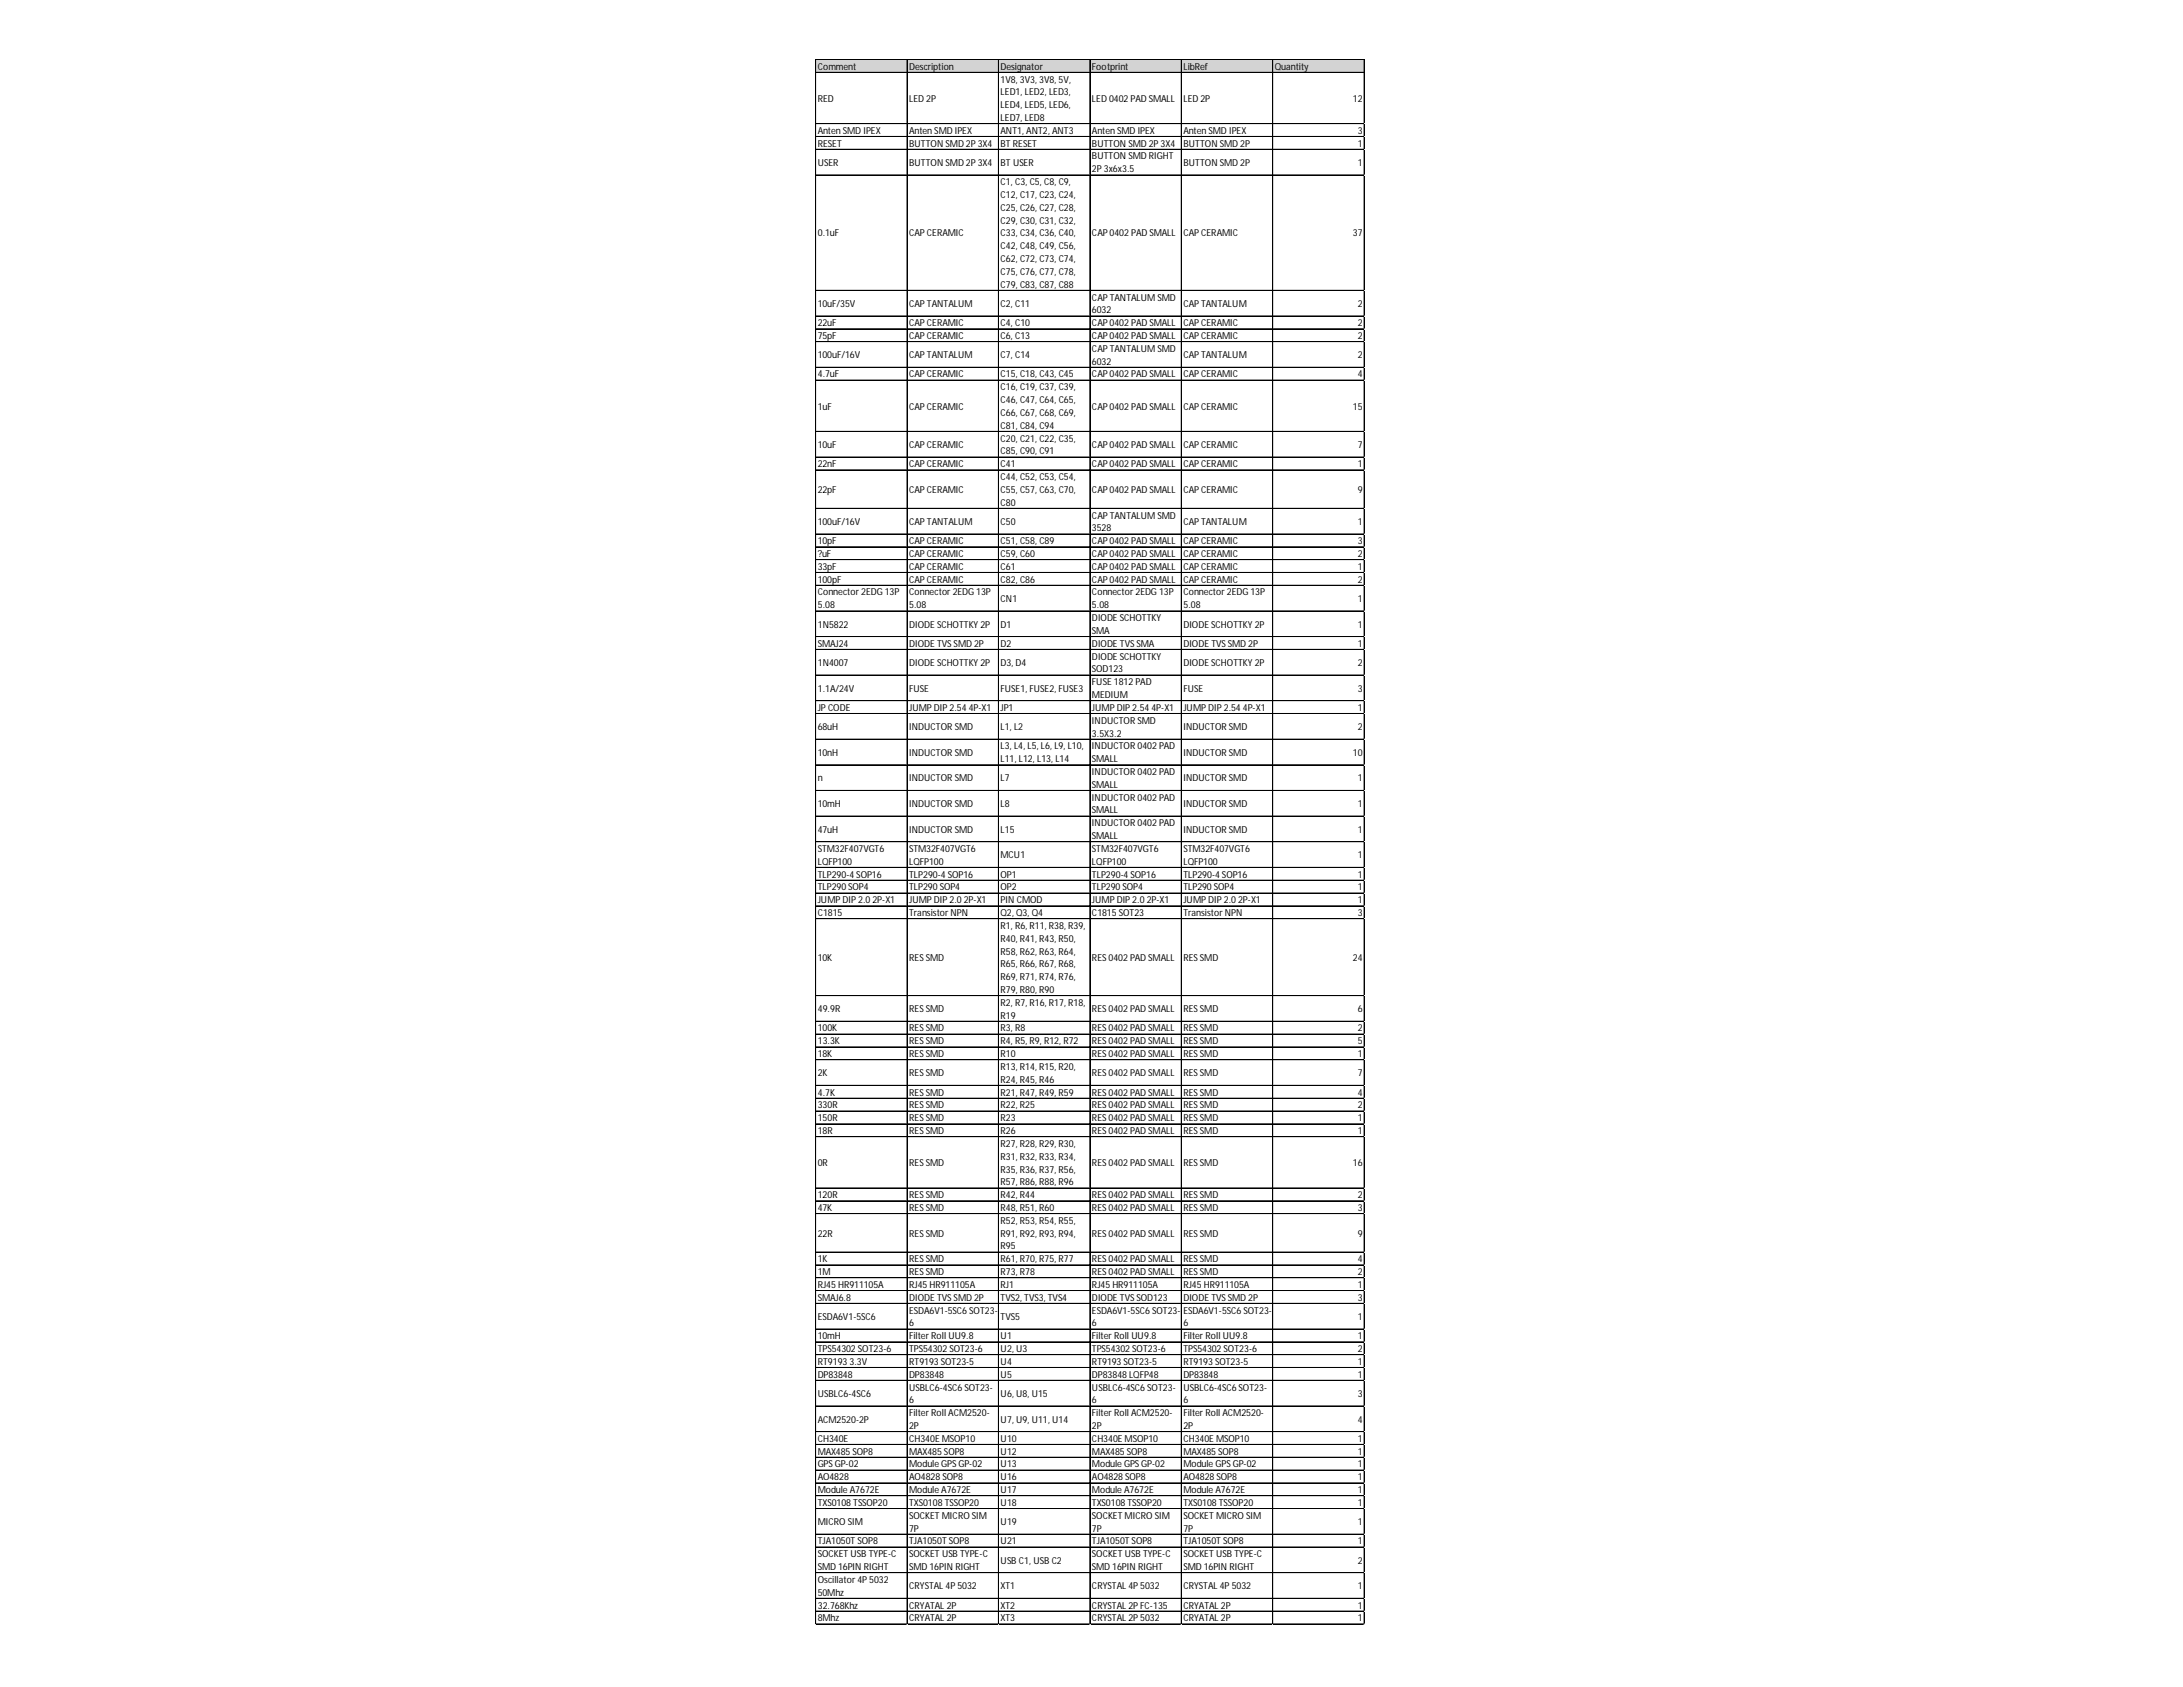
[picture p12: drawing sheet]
<svg xmlns="http://www.w3.org/2000/svg" width="279mm" height="216mm" viewBox="0 0 279 216" stroke-linecap="round" stroke-linejoin="round" font-family="sans-serif">
<defs><g id="words">
<g font-size="1.2">
<text x="104.7" y="8.9">Comment</text>
<text x="116.4" y="8.9">Description</text>
<text x="128.1" y="8.9">Designator</text>
<text x="128.1" y="10.6">1V8, 3V3, 3V8, 5V,</text>
<text x="139.8" y="8.9">Footprint</text>
<text x="151.5" y="8.9">LibRef</text>
<text x="163.2" y="8.9">Quantity</text>
<text x="104.7" y="13">RED</text>
<text x="104.7" y="17.1">Anten SMD IPEX</text>
<text x="116.4" y="13">LED 2P</text>
<text x="116.4" y="17.1">Anten SMD IPEX</text>
<text x="128.1" y="12.2">LED1, LED2, LED3,</text>
<text x="128.1" y="13.8">LED4, LED5, LED6,</text>
<text x="128.1" y="15.5">LED7, LED8</text>
<text x="128.1" y="17.1">ANT1, ANT2, ANT3</text>
<text x="139.8" y="13">LED 0402 PAD SMALL</text>
<text x="139.8" y="17.1">Anten SMD IPEX</text>
<text x="151.5" y="13">LED 2P</text>
<text x="151.5" y="17.1">Anten SMD IPEX</text>
<text x="173.2" y="13">12</text>
<text x="173.8" y="17.1">3</text>
<text x="104.7" y="18.8">RESET</text>
<text x="104.7" y="21.2">USER</text>
<text x="116.4" y="18.8">BUTTON SMD 2P 3X4</text>
<text x="116.4" y="21.2">BUTTON SMD 2P 3X4</text>
<text x="128.1" y="18.8">BT RESET</text>
<text x="128.1" y="21.2">BT USER</text>
<text x="128.1" y="23.7">C1, C3, C5, C8, C9,</text>
<text x="139.8" y="18.8">BUTTON SMD 2P 3X4</text>
<text x="139.8" y="20.4">BUTTON SMD RIGHT</text>
<text x="139.8" y="22.1">2P 3x6x3.5</text>
<text x="151.5" y="18.8">BUTTON SMD 2P</text>
<text x="151.5" y="21.2">BUTTON SMD 2P</text>
<text x="173.8" y="18.8">1</text>
<text x="173.8" y="21.2">1</text>
<text x="128.1" y="25.3">C12, C17, C23, C24,</text>
<text x="128.1" y="27">C25, C26, C27, C28,</text>
<text x="128.1" y="28.6">C29, C30, C31, C32,</text>
<text x="104.7" y="30.3">0.1uF</text>
<text x="116.4" y="30.3">CAP CERAMIC</text>
<text x="128.1" y="30.3">C33, C34, C36, C40,</text>
<text x="128.1" y="31.9">C42, C48, C49, C56,</text>
<text x="128.1" y="33.5">C62, C72, C73, C74,</text>
<text x="128.1" y="35.2">C75, C76, C77, C78,</text>
<text x="139.8" y="30.3">CAP 0402 PAD SMALL</text>
<text x="151.5" y="30.3">CAP CERAMIC</text>
<text x="173.2" y="30.3">37</text>
<text x="104.7" y="39.3">10uF/35V</text>
<text x="104.7" y="41.7">22uF</text>
<text x="116.4" y="39.3">CAP TANTALUM</text>
<text x="116.4" y="41.7">CAP CERAMIC</text>
<text x="128.1" y="36.8">C79, C83, C87, C88</text>
<text x="128.1" y="39.3">C2, C11</text>
<text x="128.1" y="41.7">C4, C10</text>
<text x="139.8" y="38.5">CAP TANTALUM SMD</text>
<text x="139.8" y="40.1">6032</text>
<text x="139.8" y="41.7">CAP 0402 PAD SMALL</text>
<text x="151.5" y="39.3">CAP TANTALUM</text>
<text x="151.5" y="41.7">CAP CERAMIC</text>
<text x="173.8" y="39.3">2</text>
<text x="173.8" y="41.7">2</text>
<text x="104.7" y="43.4">75pF</text>
<text x="104.7" y="45.8">100uF/16V</text>
<text x="116.4" y="43.4">CAP CERAMIC</text>
<text x="116.4" y="45.8">CAP TANTALUM</text>
<text x="128.1" y="43.4">C6, C13</text>
<text x="128.1" y="45.8">C7, C14</text>
<text x="139.8" y="43.4">CAP 0402 PAD SMALL</text>
<text x="139.8" y="45">CAP TANTALUM SMD</text>
<text x="139.8" y="46.7">6032</text>
<text x="151.5" y="43.4">CAP CERAMIC</text>
<text x="151.5" y="45.8">CAP TANTALUM</text>
<text x="173.8" y="43.4">2</text>
<text x="173.8" y="45.8">2</text>
<text x="104.7" y="48.3">4.7uF</text>
<text x="104.7" y="52.4">1uF</text>
<text x="116.4" y="48.3">CAP CERAMIC</text>
<text x="116.4" y="52.4">CAP CERAMIC</text>
<text x="128.1" y="48.3">C15, C18, C43, C45</text>
<text x="128.1" y="50">C16, C19, C37, C39,</text>
<text x="128.1" y="51.6">C46, C47, C64, C65,</text>
<text x="128.1" y="53.2">C66, C67, C68, C69,</text>
<text x="139.8" y="48.3">CAP 0402 PAD SMALL</text>
<text x="139.8" y="52.4">CAP 0402 PAD SMALL</text>
<text x="151.5" y="48.3">CAP CERAMIC</text>
<text x="151.5" y="52.4">CAP CERAMIC</text>
<text x="173.2" y="52.4">15</text>
<text x="173.8" y="48.3">4</text>
<text x="104.7" y="57.3">10uF</text>
<text x="104.7" y="59.8">22nF</text>
<text x="116.4" y="57.3">CAP CERAMIC</text>
<text x="116.4" y="59.8">CAP CERAMIC</text>
<text x="128.1" y="54.9">C81, C84, C94</text>
<text x="128.1" y="56.5">C20, C21, C22, C35,</text>
<text x="128.1" y="58.2">C85, C90, C91</text>
<text x="128.1" y="59.8">C41</text>
<text x="139.8" y="57.3">CAP 0402 PAD SMALL</text>
<text x="139.8" y="59.8">CAP 0402 PAD SMALL</text>
<text x="151.5" y="57.3">CAP CERAMIC</text>
<text x="151.5" y="59.8">CAP CERAMIC</text>
<text x="173.8" y="57.3">7</text>
<text x="173.8" y="59.8">1</text>
<text x="104.7" y="63.1">22pF</text>
<text x="116.4" y="63.1">CAP CERAMIC</text>
<text x="128.1" y="61.4">C44, C52, C53, C54,</text>
<text x="128.1" y="63.1">C55, C57, C63, C70,</text>
<text x="128.1" y="64.7">C80</text>
<text x="139.8" y="63.1">CAP 0402 PAD SMALL</text>
<text x="151.5" y="63.1">CAP CERAMIC</text>
<text x="173.8" y="63.1">9</text>
<text x="104.7" y="67.2">100uF/16V</text>
<text x="104.7" y="69.6">10pF</text>
<text x="104.7" y="71.3">?uF</text>
<text x="116.4" y="67.2">CAP TANTALUM</text>
<text x="116.4" y="69.6">CAP CERAMIC</text>
<text x="116.4" y="71.3">CAP CERAMIC</text>
<text x="128.1" y="67.2">C50</text>
<text x="128.1" y="69.6">C51, C58, C89</text>
<text x="128.1" y="71.3">C59, C60</text>
<text x="139.8" y="66.4">CAP TANTALUM SMD</text>
<text x="139.8" y="68">3528</text>
<text x="139.8" y="69.6">CAP 0402 PAD SMALL</text>
<text x="139.8" y="71.3">CAP 0402 PAD SMALL</text>
<text x="151.5" y="67.2">CAP TANTALUM</text>
<text x="151.5" y="69.6">CAP CERAMIC</text>
<text x="151.5" y="71.3">CAP CERAMIC</text>
<text x="173.8" y="67.2">1</text>
<text x="173.8" y="69.6">3</text>
<text x="173.8" y="71.3">2</text>
<text x="104.7" y="72.9">33pF</text>
<text x="104.7" y="74.6">100pF</text>
<text x="104.7" y="76.2">Connector 2EDG 13P</text>
<text x="104.7" y="77.8">5.08</text>
<text x="116.4" y="72.9">CAP CERAMIC</text>
<text x="116.4" y="74.6">CAP CERAMIC</text>
<text x="116.4" y="76.2">Connector 2EDG 13P</text>
<text x="116.4" y="77.8">5.08</text>
<text x="128.1" y="72.9">C61</text>
<text x="128.1" y="74.6">C82, C86</text>
<text x="128.1" y="77">CN1</text>
<text x="139.8" y="72.9">CAP 0402 PAD SMALL</text>
<text x="139.8" y="74.6">CAP 0402 PAD SMALL</text>
<text x="139.8" y="76.2">Connector 2EDG 13P</text>
<text x="139.8" y="77.8">5.08</text>
<text x="151.5" y="72.9">CAP CERAMIC</text>
<text x="151.5" y="74.6">CAP CERAMIC</text>
<text x="151.5" y="76.2">Connector 2EDG 13P</text>
<text x="151.5" y="77.8">5.08</text>
<text x="173.8" y="72.9">1</text>
<text x="173.8" y="74.6">2</text>
<text x="173.8" y="77">1</text>
<text x="104.7" y="80.3">1N5822</text>
<text x="104.7" y="82.8">SMAJ24</text>
<text x="116.4" y="80.3">DIODE SCHOTTKY 2P</text>
<text x="116.4" y="82.8">DIODE TVSSMD 2P</text>
<text x="128.1" y="80.3">D1</text>
<text x="128.1" y="82.8">D2</text>
<text x="139.8" y="79.5">DIODE SCHOTTKY</text>
<text x="139.8" y="81.1">SMA</text>
<text x="139.8" y="82.8">DIODE TVSSMA</text>
<text x="151.5" y="80.3">DIODE SCHOTTKY 2P</text>
<text x="151.5" y="82.8">DIODE TVSSMD 2P</text>
<text x="173.8" y="80.3">1</text>
<text x="173.8" y="82.8">1</text>
<text x="104.7" y="85.2">1N4007</text>
<text x="104.7" y="88.5">1.1A/24V</text>
<text x="116.4" y="85.2">DIODE SCHOTTKY 2P</text>
<text x="116.4" y="88.5">FUSE</text>
<text x="128.1" y="85.2">D3, D4</text>
<text x="128.1" y="88.5">FUSE1, FUSE2, FUSE3</text>
<text x="139.8" y="84.4">DIODE SCHOTTKY</text>
<text x="139.8" y="86.1">SOD123</text>
<text x="139.8" y="87.7">FUSE 1812 PAD</text>
<text x="139.8" y="89.3">MEDIUM</text>
<text x="151.5" y="85.2">DIODE SCHOTTKY 2P</text>
<text x="151.5" y="88.5">FUSE</text>
<text x="173.8" y="85.2">2</text>
<text x="173.8" y="88.5">3</text>
<text x="104.7" y="91">JP CODE</text>
<text x="104.7" y="93.4">68uH</text>
<text x="116.4" y="91">JUMP DIP 2.54 4P-X1</text>
<text x="116.4" y="93.4">INDUCTOR SMD</text>
<text x="128.1" y="91">JP1</text>
<text x="128.1" y="93.4">L1, L2</text>
<text x="128.1" y="95.9">L3, L4, L5, L6, L9, L10,</text>
<text x="139.8" y="91">JUMP DIP 2.54 4P-X1</text>
<text x="139.8" y="92.6">INDUCTOR SMD</text>
<text x="139.8" y="94.3">3.5X3.2</text>
<text x="139.8" y="95.9">INDUCTOR 0402 PAD</text>
<text x="151.5" y="91">JUMP DIP 2.54 4P-X1</text>
<text x="151.5" y="93.4">INDUCTOR SMD</text>
<text x="173.8" y="91">1</text>
<text x="173.8" y="93.4">2</text>
<text x="104.7" y="96.7">10nH</text>
<text x="104.7" y="100">n</text>
<text x="116.4" y="96.7">INDUCTOR SMD</text>
<text x="116.4" y="100">INDUCTOR SMD</text>
<text x="128.1" y="97.5">L11, L12, L13, L14</text>
<text x="128.1" y="100">L7</text>
<text x="139.8" y="97.5">SMALL</text>
<text x="139.8" y="99.2">INDUCTOR 0402 PAD</text>
<text x="139.8" y="100.8">SMALL</text>
<text x="151.5" y="96.7">INDUCTOR SMD</text>
<text x="151.5" y="100">INDUCTOR SMD</text>
<text x="173.2" y="96.7">10</text>
<text x="173.8" y="100">1</text>
<text x="104.7" y="103.3">10mH</text>
<text x="104.7" y="106.6">47uH</text>
<text x="116.4" y="103.3">INDUCTOR SMD</text>
<text x="116.4" y="106.6">INDUCTOR SMD</text>
<text x="128.1" y="103.3">L8</text>
<text x="128.1" y="106.6">L15</text>
<text x="139.8" y="102.5">INDUCTOR 0402 PAD</text>
<text x="139.8" y="104.1">SMALL</text>
<text x="139.8" y="105.7">INDUCTOR 0402 PAD</text>
<text x="139.8" y="107.4">SMALL</text>
<text x="151.5" y="103.3">INDUCTOR SMD</text>
<text x="151.5" y="106.6">INDUCTOR SMD</text>
<text x="173.8" y="103.3">1</text>
<text x="173.8" y="106.6">1</text>
<text x="104.7" y="109">STM32F407VGT6</text>
<text x="104.7" y="110.7">LQFP100</text>
<text x="104.7" y="112.3">TLP290-4 SOP16</text>
<text x="104.7" y="114">TLP290 SOP4</text>
<text x="116.4" y="109">STM32F407VGT6</text>
<text x="116.4" y="110.7">LQFP100</text>
<text x="116.4" y="112.3">TLP290-4 SOP16</text>
<text x="116.4" y="114">TLP290 SOP4</text>
<text x="128.1" y="109.9">MCU1</text>
<text x="128.1" y="112.3">OP1</text>
<text x="128.1" y="114">OP2</text>
<text x="139.8" y="109">STM32F407VGT6</text>
<text x="139.8" y="110.7">LQFP100</text>
<text x="139.8" y="112.3">TLP290-4 SOP16</text>
<text x="139.8" y="114">TLP290 SOP4</text>
<text x="151.5" y="109">STM32F407VGT6</text>
<text x="151.5" y="110.7">LQFP100</text>
<text x="151.5" y="112.3">TLP290-4 SOP16</text>
<text x="151.5" y="114">TLP290 SOP4</text>
<text x="173.8" y="109.9">1</text>
<text x="173.8" y="112.3">1</text>
<text x="173.8" y="114">1</text>
<text x="104.7" y="115.6">JUMP DIP 2.0 2P-X1</text>
<text x="104.7" y="117.2">C1815</text>
<text x="116.4" y="115.6">JUMP DIP 2.0 2P-X1</text>
<text x="116.4" y="117.2">Transistor NPN</text>
<text x="128.1" y="115.6">PIN CMOD</text>
<text x="128.1" y="117.2">Q2, Q3, Q4</text>
<text x="128.1" y="118.9">R1, R6, R11, R38, R39,</text>
<text x="139.8" y="115.6">JUMP DIP 2.0 2P-X1</text>
<text x="139.8" y="117.2">C1815 SOT23</text>
<text x="151.5" y="115.6">JUMP DIP 2.0 2P-X1</text>
<text x="151.5" y="117.2">Transistor NPN</text>
<text x="173.8" y="115.6">1</text>
<text x="173.8" y="117.2">3</text>
<text x="104.7" y="123">10K</text>
<text x="116.4" y="123">RESSMD</text>
<text x="128.1" y="120.5">R40, R41, R43, R50,</text>
<text x="128.1" y="122.2">R58, R62, R63, R64,</text>
<text x="128.1" y="123.8">R65, R66, R67, R68,</text>
<text x="128.1" y="125.4">R69, R71, R74, R76,</text>
<text x="139.8" y="123">RES0402 PAD SMALL</text>
<text x="151.5" y="123">RESSMD</text>
<text x="173.2" y="123">24</text>
<text x="104.7" y="129.5">49.9R</text>
<text x="116.4" y="129.5">RESSMD</text>
<text x="128.1" y="127.1">R79, R80, R90</text>
<text x="128.1" y="128.7">R2, R7, R16, R17, R18,</text>
<text x="128.1" y="130.4">R19</text>
<text x="139.8" y="129.5">RES0402 PAD SMALL</text>
<text x="151.5" y="129.5">RESSMD</text>
<text x="173.8" y="129.5">6</text>
<text x="104.7" y="132">100K</text>
<text x="104.7" y="133.6">13.3K</text>
<text x="104.7" y="135.3">18K</text>
<text x="104.7" y="137.7">2K</text>
<text x="116.4" y="132">RESSMD</text>
<text x="116.4" y="133.6">RESSMD</text>
<text x="116.4" y="135.3">RESSMD</text>
<text x="116.4" y="137.7">RESSMD</text>
<text x="128.1" y="132">R3, R8</text>
<text x="128.1" y="133.6">R4, R5, R9, R12, R72</text>
<text x="128.1" y="135.3">R10</text>
<text x="128.1" y="136.9">R13, R14, R15, R20,</text>
<text x="139.8" y="132">RES0402 PAD SMALL</text>
<text x="139.8" y="133.6">RES0402 PAD SMALL</text>
<text x="139.8" y="135.3">RES0402 PAD SMALL</text>
<text x="139.8" y="137.7">RES0402 PAD SMALL</text>
<text x="151.5" y="132">RESSMD</text>
<text x="151.5" y="133.6">RESSMD</text>
<text x="151.5" y="135.3">RESSMD</text>
<text x="151.5" y="137.7">RESSMD</text>
<text x="173.8" y="132">2</text>
<text x="173.8" y="133.6">5</text>
<text x="173.8" y="135.3">1</text>
<text x="173.8" y="137.7">7</text>
<text x="104.7" y="140.2">4.7K</text>
<text x="104.7" y="141.9">330R</text>
<text x="104.7" y="143.5">150R</text>
<text x="116.4" y="140.2">RESSMD</text>
<text x="116.4" y="141.9">RESSMD</text>
<text x="116.4" y="143.5">RESSMD</text>
<text x="128.1" y="138.6">R24, R45, R46</text>
<text x="128.1" y="140.2">R21, R47, R49, R59</text>
<text x="128.1" y="141.9">R22, R25</text>
<text x="128.1" y="143.5">R23</text>
<text x="139.8" y="140.2">RES0402 PAD SMALL</text>
<text x="139.8" y="141.9">RES0402 PAD SMALL</text>
<text x="139.8" y="143.5">RES0402 PAD SMALL</text>
<text x="151.5" y="140.2">RESSMD</text>
<text x="151.5" y="141.9">RESSMD</text>
<text x="151.5" y="143.5">RESSMD</text>
<text x="173.8" y="140.2">4</text>
<text x="173.8" y="141.9">2</text>
<text x="173.8" y="143.5">1</text>
<text x="104.7" y="145.1">18R</text>
<text x="104.7" y="149.2">0R</text>
<text x="116.4" y="145.1">RESSMD</text>
<text x="116.4" y="149.2">RESSMD</text>
<text x="128.1" y="145.1">R26</text>
<text x="128.1" y="146.8">R27, R28, R29, R30,</text>
<text x="128.1" y="148.4">R31, R32, R33, R34,</text>
<text x="139.8" y="145.1">RES0402 PAD SMALL</text>
<text x="139.8" y="149.2">RES0402 PAD SMALL</text>
<text x="151.5" y="145.1">RESSMD</text>
<text x="151.5" y="149.2">RESSMD</text>
<text x="173.2" y="149.2">16</text>
<text x="173.8" y="145.1">1</text>
<text x="104.7" y="153.3">120R</text>
<text x="104.7" y="155">47K</text>
<text x="116.4" y="153.3">RESSMD</text>
<text x="116.4" y="155">RESSMD</text>
<text x="128.1" y="150.1">R35, R36, R37, R56,</text>
<text x="128.1" y="151.7">R57, R86, R88, R96</text>
<text x="128.1" y="153.3">R42, R44</text>
<text x="128.1" y="155">R48, R51, R60</text>
<text x="139.8" y="153.3">RES0402 PAD SMALL</text>
<text x="139.8" y="155">RES0402 PAD SMALL</text>
<text x="151.5" y="153.3">RESSMD</text>
<text x="151.5" y="155">RESSMD</text>
<text x="173.8" y="153.3">2</text>
<text x="173.8" y="155">3</text>
<text x="104.7" y="158.3">22R</text>
<text x="104.7" y="161.5">1K</text>
<text x="116.4" y="158.3">RESSMD</text>
<text x="116.4" y="161.5">RESSMD</text>
<text x="128.1" y="156.6">R52, R53, R54, R55,</text>
<text x="128.1" y="158.3">R91, R92, R93, R94,</text>
<text x="128.1" y="159.9">R95</text>
<text x="128.1" y="161.5">R61, R70, R75, R77</text>
<text x="139.8" y="158.3">RES0402 PAD SMALL</text>
<text x="139.8" y="161.5">RES0402 PAD SMALL</text>
<text x="151.5" y="158.3">RESSMD</text>
<text x="151.5" y="161.5">RESSMD</text>
<text x="173.8" y="158.3">9</text>
<text x="173.8" y="161.5">4</text>
<text x="104.7" y="163.2">1M</text>
<text x="104.7" y="164.8">RJ45 HR911105A</text>
<text x="104.7" y="166.5">SMAJ6.8</text>
<text x="116.4" y="163.2">RESSMD</text>
<text x="116.4" y="164.8">RJ45 HR911105A</text>
<text x="116.4" y="166.5">DIODE TVSSMD 2P</text>
<text x="128.1" y="163.2">R73, R78</text>
<text x="128.1" y="164.8">RJ1</text>
<text x="128.1" y="166.5">TVS2, TVS3, TVS4</text>
<text x="139.8" y="163.2">RES0402 PAD SMALL</text>
<text x="139.8" y="164.8">RJ45 HR911105A</text>
<text x="139.8" y="166.5">DIODE TVSSOD123</text>
<text x="151.5" y="163.2">RESSMD</text>
<text x="151.5" y="164.8">RJ45 HR911105A</text>
<text x="151.5" y="166.5">DIODE TVSSMD 2P</text>
<text x="173.8" y="163.2">2</text>
<text x="173.8" y="164.8">1</text>
<text x="173.8" y="166.5">3</text>
<text x="104.7" y="168.9">ESDA6V1-5SC6</text>
<text x="104.7" y="171.4">10mH</text>
<text x="104.7" y="173">TPS54302 SOT23-6</text>
<text x="116.4" y="168.1">ESDA6V1-5SC6 SOT23-</text>
<text x="116.4" y="169.8">6</text>
<text x="116.4" y="171.4">Filter Roll UU9.8</text>
<text x="116.4" y="173">TPS54302 SOT23-6</text>
<text x="128.1" y="168.9">TVS5</text>
<text x="128.1" y="171.4">U1</text>
<text x="128.1" y="173">U2, U3</text>
<text x="139.8" y="168.1">ESDA6V1-5SC6 SOT23-</text>
<text x="139.8" y="169.8">6</text>
<text x="139.8" y="171.4">Filter Roll UU9.8</text>
<text x="139.8" y="173">TPS54302 SOT23-6</text>
<text x="151.5" y="168.1">ESDA6V1-5SC6 SOT23-</text>
<text x="151.5" y="169.8">6</text>
<text x="151.5" y="171.4">Filter Roll UU9.8</text>
<text x="151.5" y="173">TPS54302 SOT23-6</text>
<text x="173.8" y="168.9">1</text>
<text x="173.8" y="171.4">1</text>
<text x="173.8" y="173">2</text>
<text x="104.7" y="174.7">RT9193 3.3V</text>
<text x="104.7" y="176.3">DP83848</text>
<text x="104.7" y="178.8">USBLC6-4SC6</text>
<text x="116.4" y="174.7">RT9193 SOT23-5</text>
<text x="116.4" y="176.3">DP83848</text>
<text x="116.4" y="178">USBLC6-4SC6 SOT23-</text>
<text x="116.4" y="179.6">6</text>
<text x="128.1" y="174.7">U4</text>
<text x="128.1" y="176.3">U5</text>
<text x="128.1" y="178.8">U6, U8, U15</text>
<text x="139.8" y="174.7">RT9193 SOT23-5</text>
<text x="139.8" y="176.3">DP83848 LQFP48</text>
<text x="139.8" y="178">USBLC6-4SC6 SOT23-</text>
<text x="139.8" y="179.6">6</text>
<text x="151.5" y="174.7">RT9193 SOT23-5</text>
<text x="151.5" y="176.3">DP83848</text>
<text x="151.5" y="178">USBLC6-4SC6 SOT23-</text>
<text x="151.5" y="179.6">6</text>
<text x="173.8" y="174.7">1</text>
<text x="173.8" y="176.3">1</text>
<text x="173.8" y="178.8">3</text>
<text x="104.7" y="182.1">ACM2520-2P</text>
<text x="104.7" y="184.5">CH340E</text>
<text x="116.4" y="181.2">Filter Roll ACM2520-</text>
<text x="116.4" y="182.9">2P</text>
<text x="116.4" y="184.5">CH340E MSOP10</text>
<text x="128.1" y="182.1">U7, U9, U11, U14</text>
<text x="128.1" y="184.5">U10</text>
<text x="139.8" y="181.2">Filter Roll ACM2520-</text>
<text x="139.8" y="182.9">2P</text>
<text x="139.8" y="184.5">CH340E MSOP10</text>
<text x="151.5" y="181.2">Filter Roll ACM2520-</text>
<text x="151.5" y="182.9">2P</text>
<text x="151.5" y="184.5">CH340E MSOP10</text>
<text x="173.8" y="182.1">4</text>
<text x="173.8" y="184.5">1</text>
<text x="104.7" y="186.2">MAX485 SOP8</text>
<text x="104.7" y="187.8">GPSGP-02</text>
<text x="104.7" y="189.4">AO4828</text>
<text x="104.7" y="191.1">Module A7672E</text>
<text x="116.4" y="186.2">MAX485 SOP8</text>
<text x="116.4" y="187.8">Module GPSGP-02</text>
<text x="116.4" y="189.4">AO4828 SOP8</text>
<text x="116.4" y="191.1">Module A7672E</text>
<text x="128.1" y="186.2">U12</text>
<text x="128.1" y="187.8">U13</text>
<text x="128.1" y="189.4">U16</text>
<text x="128.1" y="191.1">U17</text>
<text x="139.8" y="186.2">MAX485 SOP8</text>
<text x="139.8" y="187.8">Module GPSGP-02</text>
<text x="139.8" y="189.4">AO4828 SOP8</text>
<text x="139.8" y="191.1">Module A7672E</text>
<text x="151.5" y="186.2">MAX485 SOP8</text>
<text x="151.5" y="187.8">Module GPSGP-02</text>
<text x="151.5" y="189.4">AO4828 SOP8</text>
<text x="151.5" y="191.1">Module A7672E</text>
<text x="173.8" y="186.2">1</text>
<text x="173.8" y="187.8">1</text>
<text x="173.8" y="189.4">1</text>
<text x="173.8" y="191.1">1</text>
<text x="104.7" y="192.7">TXS0108 TSSOP20</text>
<text x="104.7" y="195.2">MICRO SIM</text>
<text x="104.7" y="197.6">TJA1050T SOP8</text>
<text x="116.4" y="192.7">TXS0108 TSSOP20</text>
<text x="116.4" y="194.4">SOCKET MICRO SIM</text>
<text x="116.4" y="196">7P</text>
<text x="116.4" y="197.6">TJA1050T SOP8</text>
<text x="128.1" y="192.7">U18</text>
<text x="128.1" y="195.2">U19</text>
<text x="128.1" y="197.6">U21</text>
<text x="139.8" y="192.7">TXS0108 TSSOP20</text>
<text x="139.8" y="194.4">SOCKET MICRO SIM</text>
<text x="139.8" y="196">7P</text>
<text x="139.8" y="197.6">TJA1050T SOP8</text>
<text x="151.5" y="192.7">TXS0108 TSSOP20</text>
<text x="151.5" y="194.4">SOCKET MICRO SIM</text>
<text x="151.5" y="196">7P</text>
<text x="151.5" y="197.6">TJA1050T SOP8</text>
<text x="173.8" y="192.7">1</text>
<text x="173.8" y="195.2">1</text>
<text x="173.8" y="197.6">1</text>
<text x="104.7" y="199.3">SOCKET USB TYPE-C</text>
<text x="104.7" y="200.9">SMD 16PIN RIGHT</text>
<text x="104.7" y="202.6">Oscillator 4P 5032</text>
<text x="116.4" y="199.3">SOCKET USB TYPE-C</text>
<text x="116.4" y="200.9">SMD 16PIN RIGHT</text>
<text x="116.4" y="203.4">CRYSTAL 4P 5032</text>
<text x="128.1" y="200.1">USB C1, USB C2</text>
<text x="128.1" y="203.4">XT1</text>
<text x="139.8" y="199.3">SOCKET USB TYPE-C</text>
<text x="139.8" y="200.9">SMD 16PIN RIGHT</text>
<text x="139.8" y="203.4">CRYSTAL 4P 5032</text>
<text x="151.5" y="199.3">SOCKET USB TYPE-C</text>
<text x="151.5" y="200.9">SMD 16PIN RIGHT</text>
<text x="151.5" y="203.4">CRYSTAL 4P 5032</text>
<text x="173.8" y="200.1">2</text>
<text x="173.8" y="203.4">1</text>
<text x="104.7" y="204.2">50Mhz</text>
<text x="104.7" y="205.9">32.768Khz</text>
<text x="104.7" y="207.5">8Mhz</text>
<text x="116.4" y="205.9">CRYATAL 2P</text>
<text x="116.4" y="207.5">CRYATAL 2P</text>
<text x="128.1" y="205.9">XT2</text>
<text x="128.1" y="207.5">XT3</text>
<text x="139.8" y="205.9">CRYSTAL 2P FC-135</text>
<text x="139.8" y="207.5">CRYSTAL 2P 5032</text>
<text x="151.5" y="205.9">CRYATAL 2P</text>
<text x="151.5" y="207.5">CRYATAL 2P</text>
<text x="173.8" y="205.9">1</text>
<text x="173.8" y="207.5">1</text>
</g>
</g></defs>
<path d="M104.4 7.6h70.3v1.7h-70.3z" fill="#d3d3d3"/>
<g fill="none" stroke="#000" stroke-width=".13">
<path d="M104.4 7.6v200.3M104.5 7.6h70.2M104.5 9.3h70.2M104.5 15.8h70.2M104.5 15.9h70.2M104.5 17.5h70.2M104.5 19.1h70.2M116.1 7.7v200.2M127.8 7.7v200.2M139.5 7.7v200.2M151.2 7.7v200.2M162.9 7.7v200.2"/>
<path d="M174.6 7.7v200.2M104.5 22.4h70.2M104.5 37.2h70.2M104.5 40.4h70.2M104.5 40.5h70.2M104.5 42.1h70.2M104.5 43.7h70.2M104.5 43.8h70.2M104.5 47h70.2M104.5 48.6h70.2M104.5 48.7h70.2M104.5 55.2h70.2"/>
<path d="M104.5 58.5h70.2M104.5 60.1h70.2M104.5 60.2h70.2M104.5 65.1h70.2M104.5 68.3h70.2M104.5 68.4h70.2M104.5 70h70.2M104.5 71.6h70.2M104.5 71.7h70.2M104.5 73.3h70.2M104.5 74.9h70.2M104.5 78.2h70.2"/>
<path d="M104.5 81.5h70.2M104.5 83.1h70.2M104.5 86.4h70.2M104.5 89.7h70.2M104.5 91.3h70.2M104.5 94.6h70.2M104.5 97.9h70.2M104.5 101.2h70.2M104.5 104.4h70.2M104.5 104.5h70.2M104.5 107.7h70.2M104.5 107.8h70.2"/>
<path d="M104.5 111h70.2M104.5 112.6h70.2M104.5 112.7h70.2M104.5 114.3h70.2M104.5 115.9h70.2M104.5 116h70.2M104.5 117.6h70.2M104.5 127.4h70.2M104.5 130.7h70.2M104.5 132.3h70.2M104.5 132.4h70.2M104.5 134h70.2"/>
<path d="M104.5 135.6h70.2M104.5 135.7h70.2M104.5 138.9h70.2M104.5 140.5h70.2M104.5 140.6h70.2M104.5 142.2h70.2M104.5 143.8h70.2M104.5 143.9h70.2M104.5 145.5h70.2M104.5 152h70.2M104.5 152.1h70.2M104.5 153.7h70.2"/>
<path d="M104.5 155.3h70.2M104.5 160.2h70.2M104.5 160.3h70.2M104.5 161.9h70.2M104.5 163.5h70.2M104.5 163.6h70.2M104.5 165.2h70.2M104.5 166.8h70.2M104.5 170.1h70.2M104.5 171.7h70.2M104.5 171.8h70.2M104.5 173.4h70.2"/>
<path d="M104.5 175h70.2M104.5 176.6h70.2M104.5 176.7h70.2M104.5 179.9h70.2M104.5 180h70.2M104.5 183.2h70.2M104.5 184.9h70.2M104.5 186.5h70.2M104.5 188.1h70.2M104.5 188.2h70.2M104.5 189.8h70.2M104.5 191.4h70.2"/>
<path d="M104.5 191.5h70.2M104.5 193.1h70.2M104.5 196.3h70.2M104.5 196.4h70.2M104.5 198h70.2M104.5 201.3h70.2M104.5 204.5h70.2M104.5 204.6h70.2M104.5 206.2h70.2M104.5 207.8h70.2M104.5 207.9h70.2"/>
</g>
<path d="M104.4 207.9h.1" fill="none" stroke="#e0e0e0" stroke-width=".13"/>
<path d="M104.4 207.9h.1z" fill="#e0e0e0"/>
<path d="M116.1 207.9h.1" fill="none" stroke="#e0e0e0" stroke-width=".13"/>
<path d="M116.1 207.9h.1z" fill="#e0e0e0"/>
<path d="M127.8 207.9h.1" fill="none" stroke="#e0e0e0" stroke-width=".13"/>
<path d="M127.8 207.9h.1z" fill="#e0e0e0"/>
<path d="M139.5 207.9h.1" fill="none" stroke="#e0e0e0" stroke-width=".13"/>
<path d="M139.5 207.9h.1z" fill="#e0e0e0"/>
<path d="M151.2 207.9h.1" fill="none" stroke="#e0e0e0" stroke-width=".13"/>
<path d="M151.2 207.9h.1z" fill="#e0e0e0"/>
<path d="M162.9 207.9h.1" fill="none" stroke="#e0e0e0" stroke-width=".13"/>
<path d="M162.9 207.9h.1z" fill="#e0e0e0"/>
<path d="M174.6 207.9h.1" fill="none" stroke="#e0e0e0" stroke-width=".13"/>
<path d="M174.6 207.9h.1z" fill="#e0e0e0"/>
<path d="M174.7 15.8h.1" fill="none" stroke="#e0e0e0" stroke-width=".13"/>
<path d="M174.7 15.8v.1z" fill="#e0e0e0"/>
<path d="M174.7 17.5h.1" fill="none" stroke="#e0e0e0" stroke-width=".13"/>
<path d="M174.7 19.1h.1" fill="none" stroke="#e0e0e0" stroke-width=".13"/>
<path d="M174.7 19.1v.1z" fill="#e0e0e0"/>
<path d="M174.7 22.4h.1" fill="none" stroke="#e0e0e0" stroke-width=".13"/>
<path d="M174.7 22.4v.1z" fill="#e0e0e0"/>
<path d="M174.7 37.2h.1" fill="none" stroke="#e0e0e0" stroke-width=".13"/>
<path d="M174.7 40.4h.1" fill="none" stroke="#e0e0e0" stroke-width=".13"/>
<path d="M174.7 40.4v.1z" fill="#e0e0e0"/>
<path d="M174.7 42.1h.1" fill="none" stroke="#e0e0e0" stroke-width=".13"/>
<path d="M174.7 43.7h.1" fill="none" stroke="#e0e0e0" stroke-width=".13"/>
<path d="M174.7 43.7v.1z" fill="#e0e0e0"/>
<path d="M174.7 47h.1" fill="none" stroke="#e0e0e0" stroke-width=".13"/>
<path d="M174.7 47v.1z" fill="#e0e0e0"/>
<path d="M174.7 48.6h.1" fill="none" stroke="#e0e0e0" stroke-width=".13"/>
<path d="M174.7 48.6v.1z" fill="#e0e0e0"/>
<path d="M174.7 55.2h.1" fill="none" stroke="#e0e0e0" stroke-width=".13"/>
<path d="M174.7 55.2v.1z" fill="#e0e0e0"/>
<path d="M174.7 58.5h.1" fill="none" stroke="#e0e0e0" stroke-width=".13"/>
<path d="M174.7 58.5v.1z" fill="#e0e0e0"/>
<path d="M174.7 60.1h.1" fill="none" stroke="#e0e0e0" stroke-width=".13"/>
<path d="M174.7 60.1v.1z" fill="#e0e0e0"/>
<path d="M174.7 65.1h.1" fill="none" stroke="#e0e0e0" stroke-width=".13"/>
<path d="M174.7 68.3h.1" fill="none" stroke="#e0e0e0" stroke-width=".13"/>
<path d="M174.7 68.3v.1z" fill="#e0e0e0"/>
<path d="M174.7 70h.1" fill="none" stroke="#e0e0e0" stroke-width=".13"/>
<path d="M174.7 71.6h.1" fill="none" stroke="#e0e0e0" stroke-width=".13"/>
<path d="M174.7 71.6v.1z" fill="#e0e0e0"/>
<path d="M174.7 73.3h.1" fill="none" stroke="#e0e0e0" stroke-width=".13"/>
<path d="M174.7 74.9h.1" fill="none" stroke="#e0e0e0" stroke-width=".13"/>
<path d="M174.7 74.9v.1z" fill="#e0e0e0"/>
<path d="M174.7 78.2h.1" fill="none" stroke="#e0e0e0" stroke-width=".13"/>
<path d="M174.7 78.2v.1z" fill="#e0e0e0"/>
<path d="M174.7 81.5h.1" fill="none" stroke="#e0e0e0" stroke-width=".13"/>
<path d="M174.7 83.1h.1" fill="none" stroke="#e0e0e0" stroke-width=".13"/>
<path d="M174.7 83.1v.1z" fill="#e0e0e0"/>
<path d="M174.7 86.4h.1" fill="none" stroke="#e0e0e0" stroke-width=".13"/>
<path d="M174.7 86.4v.1z" fill="#e0e0e0"/>
<path d="M174.7 89.7h.1" fill="none" stroke="#e0e0e0" stroke-width=".13"/>
<path d="M174.7 91.3h.1" fill="none" stroke="#e0e0e0" stroke-width=".13"/>
<path d="M174.7 91.3v.1z" fill="#e0e0e0"/>
<path d="M174.7 94.6h.1" fill="none" stroke="#e0e0e0" stroke-width=".13"/>
<path d="M174.7 94.6v.1z" fill="#e0e0e0"/>
<path d="M174.7 97.9h.1" fill="none" stroke="#e0e0e0" stroke-width=".13"/>
<path d="M174.7 101.2h.1" fill="none" stroke="#e0e0e0" stroke-width=".13"/>
<path d="M174.7 104.4h.1" fill="none" stroke="#e0e0e0" stroke-width=".13"/>
<path d="M174.7 104.4v.1z" fill="#e0e0e0"/>
<path d="M174.7 107.7h.1" fill="none" stroke="#e0e0e0" stroke-width=".13"/>
<path d="M174.7 107.7v.1z" fill="#e0e0e0"/>
<path d="M174.7 111h.1" fill="none" stroke="#e0e0e0" stroke-width=".13"/>
<path d="M174.7 111v.1z" fill="#e0e0e0"/>
<path d="M174.7 112.6h.1" fill="none" stroke="#e0e0e0" stroke-width=".13"/>
<path d="M174.7 112.6v.1z" fill="#e0e0e0"/>
<path d="M174.7 114.3h.1" fill="none" stroke="#e0e0e0" stroke-width=".13"/>
<path d="M174.7 114.3v.1z" fill="#e0e0e0"/>
<path d="M174.7 115.9h.1" fill="none" stroke="#e0e0e0" stroke-width=".13"/>
<path d="M174.7 115.9v.1z" fill="#e0e0e0"/>
<path d="M174.7 117.6h.1" fill="none" stroke="#e0e0e0" stroke-width=".13"/>
<path d="M174.7 127.4h.1" fill="none" stroke="#e0e0e0" stroke-width=".13"/>
<path d="M174.7 127.4v.1z" fill="#e0e0e0"/>
<path d="M174.7 130.7h.1" fill="none" stroke="#e0e0e0" stroke-width=".13"/>
<path d="M174.7 130.7v.1z" fill="#e0e0e0"/>
<path d="M174.7 132.3h.1" fill="none" stroke="#e0e0e0" stroke-width=".13"/>
<path d="M174.7 132.3v.1z" fill="#e0e0e0"/>
<path d="M174.7 134h.1" fill="none" stroke="#e0e0e0" stroke-width=".13"/>
<path d="M174.7 135.6h.1" fill="none" stroke="#e0e0e0" stroke-width=".13"/>
<path d="M174.7 135.6v.1z" fill="#e0e0e0"/>
<path d="M174.7 138.9h.1" fill="none" stroke="#e0e0e0" stroke-width=".13"/>
<path d="M174.7 138.9v.1z" fill="#e0e0e0"/>
<path d="M174.7 140.5h.1" fill="none" stroke="#e0e0e0" stroke-width=".13"/>
<path d="M174.7 140.5v.1z" fill="#e0e0e0"/>
<path d="M174.7 142.2h.1" fill="none" stroke="#e0e0e0" stroke-width=".13"/>
<path d="M174.7 142.2v.1z" fill="#e0e0e0"/>
<path d="M174.7 143.8h.1" fill="none" stroke="#e0e0e0" stroke-width=".13"/>
<path d="M174.7 143.8v.1z" fill="#e0e0e0"/>
<path d="M174.7 145.5h.1" fill="none" stroke="#e0e0e0" stroke-width=".13"/>
<path d="M174.7 152h.1" fill="none" stroke="#e0e0e0" stroke-width=".13"/>
<path d="M174.7 152v.1z" fill="#e0e0e0"/>
<path d="M174.7 153.7h.1" fill="none" stroke="#e0e0e0" stroke-width=".13"/>
<path d="M174.7 155.3h.1" fill="none" stroke="#e0e0e0" stroke-width=".13"/>
<path d="M174.7 155.3v.1z" fill="#e0e0e0"/>
<path d="M174.7 160.2h.1" fill="none" stroke="#e0e0e0" stroke-width=".13"/>
<path d="M174.7 160.2v.1z" fill="#e0e0e0"/>
<path d="M174.7 161.9h.1" fill="none" stroke="#e0e0e0" stroke-width=".13"/>
<path d="M174.7 163.5h.1" fill="none" stroke="#e0e0e0" stroke-width=".13"/>
<path d="M174.7 163.5v.1z" fill="#e0e0e0"/>
<path d="M174.7 165.2h.1" fill="none" stroke="#e0e0e0" stroke-width=".13"/>
<path d="M174.7 166.8h.1" fill="none" stroke="#e0e0e0" stroke-width=".13"/>
<path d="M174.7 166.8v.1z" fill="#e0e0e0"/>
<path d="M174.7 170.1h.1" fill="none" stroke="#e0e0e0" stroke-width=".13"/>
<path d="M174.7 170.1v.1z" fill="#e0e0e0"/>
<path d="M174.7 171.7h.1" fill="none" stroke="#e0e0e0" stroke-width=".13"/>
<path d="M174.7 171.7v.1z" fill="#e0e0e0"/>
<path d="M174.7 173.4h.1" fill="none" stroke="#e0e0e0" stroke-width=".13"/>
<path d="M174.7 175h.1" fill="none" stroke="#e0e0e0" stroke-width=".13"/>
<path d="M174.7 175v.1z" fill="#e0e0e0"/>
<path d="M174.7 176.6h.1" fill="none" stroke="#e0e0e0" stroke-width=".13"/>
<path d="M174.7 176.6v.1z" fill="#e0e0e0"/>
<path d="M174.7 179.9h.1" fill="none" stroke="#e0e0e0" stroke-width=".13"/>
<path d="M174.7 179.9v.1z" fill="#e0e0e0"/>
<path d="M174.7 183.2h.1" fill="none" stroke="#e0e0e0" stroke-width=".13"/>
<path d="M174.7 183.2v.1z" fill="#e0e0e0"/>
<path d="M174.7 184.9h.1" fill="none" stroke="#e0e0e0" stroke-width=".13"/>
<path d="M174.7 186.5h.1" fill="none" stroke="#e0e0e0" stroke-width=".13"/>
<path d="M174.7 186.5v.1z" fill="#e0e0e0"/>
<path d="M174.7 188.1h.1" fill="none" stroke="#e0e0e0" stroke-width=".13"/>
<path d="M174.7 188.1v.1z" fill="#e0e0e0"/>
<path d="M174.7 189.8h.1" fill="none" stroke="#e0e0e0" stroke-width=".13"/>
<path d="M174.7 191.4h.1" fill="none" stroke="#e0e0e0" stroke-width=".13"/>
<path d="M174.7 191.4v.1z" fill="#e0e0e0"/>
<path d="M174.7 193.1h.1" fill="none" stroke="#e0e0e0" stroke-width=".13"/>
<path d="M174.7 196.3h.1" fill="none" stroke="#e0e0e0" stroke-width=".13"/>
<path d="M174.7 196.3v.1z" fill="#e0e0e0"/>
<path d="M174.7 198h.1" fill="none" stroke="#e0e0e0" stroke-width=".13"/>
<path d="M174.7 201.3h.1" fill="none" stroke="#e0e0e0" stroke-width=".13"/>
<path d="M174.7 204.5h.1" fill="none" stroke="#e0e0e0" stroke-width=".13"/>
<path d="M174.7 204.5v.1z" fill="#e0e0e0"/>
<path d="M174.7 206.2h.1" fill="none" stroke="#e0e0e0" stroke-width=".13"/>
<path d="M174.7 206.2v.1z" fill="#e0e0e0"/>
<path d="M174.7 207.8h.1" fill="none" stroke="#e0e0e0" stroke-width=".13"/>
<path d="M174.7 207.8v.1z" fill="#e0e0e0"/>
<use href="#words"/>
</svg>
